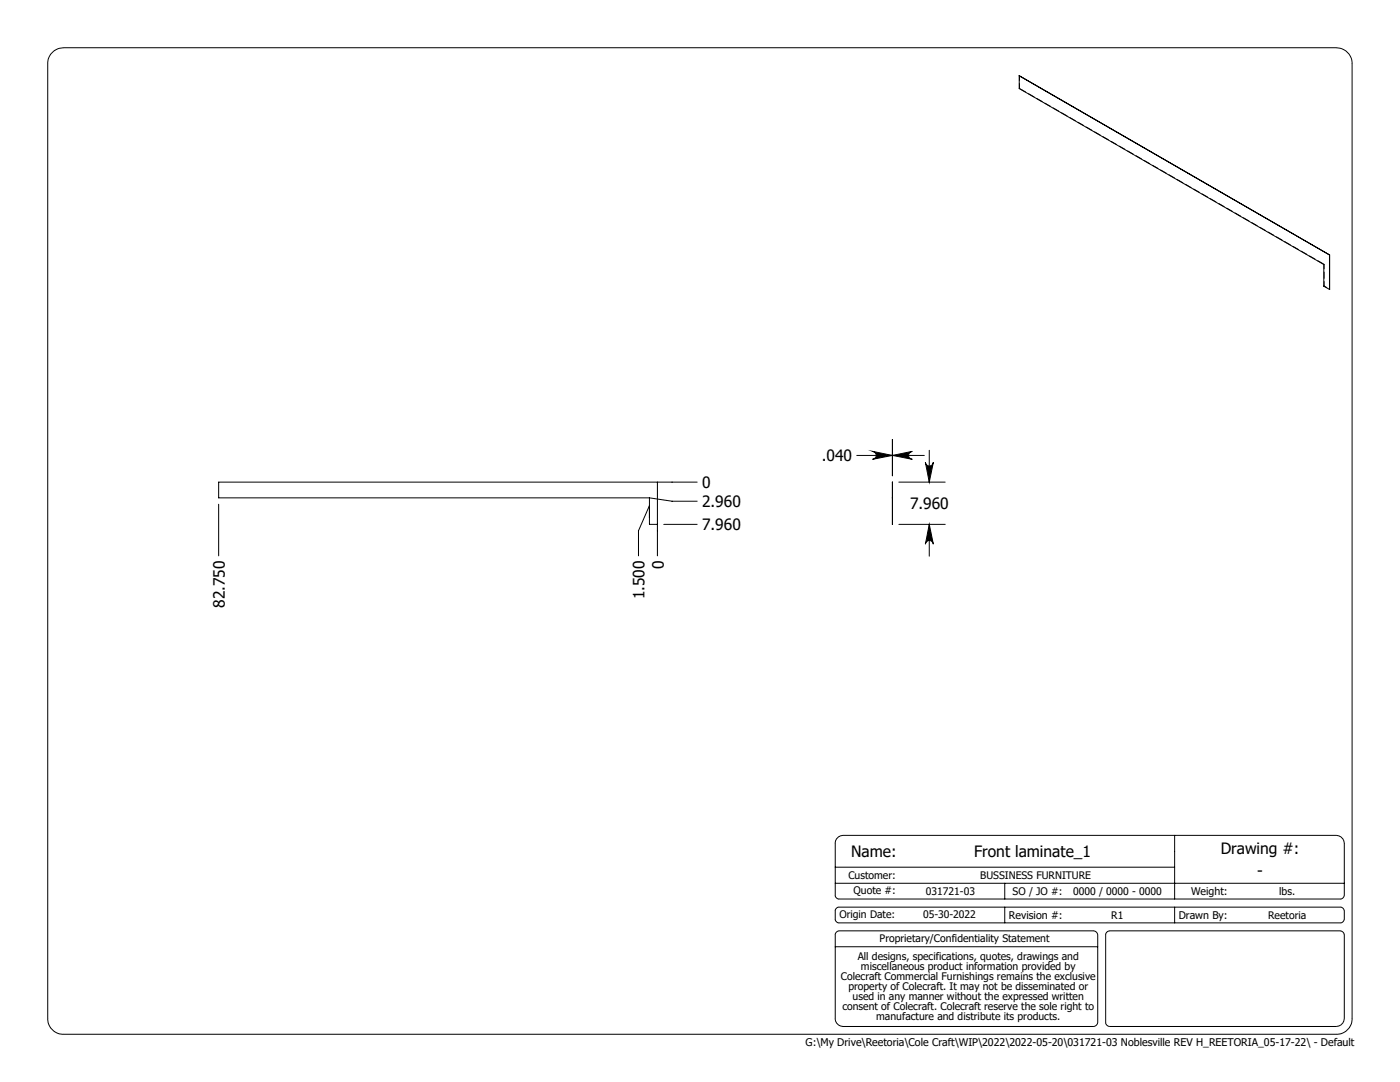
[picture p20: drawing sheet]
<svg xmlns="http://www.w3.org/2000/svg" width="279mm" height="216mm" viewBox="0 0 279 216" stroke-linecap="round" stroke-linejoin="round" font-family="sans-serif">
<defs><g id="words">
<g font-size="3.1">
<text x="164" y="92.1">.040</text>
<text x="140.1" y="97.4">0</text>
<text x="140.1" y="101.2">2.960</text>
<text x="181.6" y="101.6">7.960</text>
<text x="140.1" y="105.8">7.960</text>
<text x="132.5" y="113.6" transform="rotate(-90 132.5 113.6)">0</text>
<text x="128.7" y="119.6" transform="rotate(-90 128.7 119.6)">1.500</text>
<text x="44.9" y="121.3" transform="rotate(-90 44.9 121.3)">82.750</text>
<text x="169.9" y="171">Name:</text>
<text x="194.4" y="171">Front laminate_1</text>
<text x="243.6" y="170.4">Drawing #:</text>
<text x="250.9" y="174.7">-</text>
</g>
<g font-size="2.1">
<text x="169.3" y="175.3">Customer:</text>
<text x="170.3" y="178.5">Quote #:</text>
<text x="184.8" y="178.5">031721-03</text>
<text x="195.6" y="175.3">BUSSINESS FURNITURE</text>
<text x="202.1" y="178.5">SO / JO #:</text>
<text x="214.2" y="178.5">0000 / 0000 - 0000</text>
<text x="237.7" y="178.6">Weight:</text>
<text x="255.3" y="178.6">lbs.</text>
<text x="167.5" y="183.3">Origin Date:</text>
<text x="184.2" y="183.3">05-30-2022</text>
<text x="201.4" y="183.3">Revision #:</text>
<text x="221.8" y="183.3">R1</text>
<text x="235.2" y="183.3">Drawn By:</text>
<text x="253.1" y="183.3">Reetoria</text>
<text x="171.2" y="191.5">All designs, specifications, quotes, drawings and</text>
<text x="175.6" y="188.1">Proprietary/Confidentiality Statement</text>
<text x="167.8" y="195.5">Colecraft Commercial Furnishings remains the exclusive</text>
<text x="169.3" y="197.6">property of Colecraft. It may not be disseminated or</text>
<text x="171.8" y="193.5">miscellaneous product information provided by</text>
<text x="168.1" y="201.6">consent of Colecraft. Colecraft reserve the sole right to</text>
<text x="170.2" y="199.6">used in any manner without the expressed written</text>
<text x="174.9" y="203.6">manufacture and distribute its products.</text>
<text x="160.8" y="208.8">G:\My Drive\Reetoria\Cole Craft\WIP\2022\2022-05-20\031721-03 Noblesville REV H_REETORIA_05-17-22\ - Default</text>
</g>
</g></defs>
<g fill="none" stroke="#000" stroke-width=".2">
<path d="M10.2 10.8a3.3 3.3 0 0 1 2.5-1.3h254a3.2 3.2 0 0 1 3.1 3.2v190.5a3.1 3.1 0 0 1-3.1 3.2h-254a3.1 3.1 0 0 1-3.2-3.2v-190.5a2.93 2.93 0 0 1 .7-1.9zM265.4 50.9l-.1 6.8M265.4 50.9l-62-35.8v2.6l60.8 35.1v4.3l1.1 .6M129.6 99.3v5.3h1.6M129.6 99.3l4.5 .7h5M131.2 96.2v14.7M139.1 96.2h-95.5v3.1h86M171 90.9h13.5M174.1 90.1l4 .8-4 .8a.79 .79 0 0 0 .8-.8 .79 .79 0 0 0-.8-.8zM178.1 96.2v8.4zM178.1 87.7v7.2M178.1 99.3h.1"/>
<path d="M178.1 90.9l4-.8a.79 .79 0 0 0-.8 .8 .79 .79 0 0 0 .8 .8zM179.4 96.2h9.2M184.7 92.3a.79 .79 0 0 0 .8 .7 .79 .79 0 0 0 .8-.7l-.8 3.9zM185.5 89.9v6.3M43.6 100.6v10.3M129.6 100.9l-2.2 5v5M132.5 104.6h6.6M179.4 104.6h9.2M185.5 104.6v6.4M185.5 104.6l.8 4a.79 .79 0 0 0-.8-.8 .79 .79 0 0 0-.8 .8zM166.7 176.2h101.6M166.7 173h67.7"/>
<path d="M166.9 167.4l.5-.4 .8-.3h98.5a1.69 1.69 0 0 1 1.6 1.6v10.3a.85 .85 0 0 1-.8 .8h-100a.77 .77 0 0 1-.8-.8v-10.5zM200.5 176.2v3.2M234.4 166.7v12.7M166.7 188.9h52.4M166.9 186.1l.6-.4h50.8a.91 .91 0 0 1 .8 .8v17.5a.91 .91 0 0 1-.8 .8h-50.2a1.58 1.58 0 0 1-1.4-1.6v-16.8zM166.9 181.3l.4-.3h100.2a.83 .83 0 0 1 .8 .8v1.6a.85 .85 0 0 1-.8 .7h-100a.77 .77 0 0 1-.8-.7v-1.8zM200.5 181v3.1M220.8 186.1l.6-.4h46.1a.91 .91 0 0 1 .8 .8v16.7a1.68 1.68 0 0 1-1.6 1.6h-45.3a.85 .85 0 0 1-.7-.8v-17.6zM234.4 181v3.1"/>
</g>
<path d="M174.1 90.1l4 .8-4 .8a.79 .79 0 0 0 .8-.8 .79 .79 0 0 0-.8-.8zM178.1 90.9l4-.8a.79 .79 0 0 0-.8 .8 .79 .79 0 0 0 .8 .8zM185.5 104.6l.8 4a.79 .79 0 0 0-.8-.8 .79 .79 0 0 0-.8 .8zM184.7 92.3a.79 .79 0 0 0 .8 .7 .79 .79 0 0 0 .8-.7l-.8 3.9z" fill="#000"/>
<path d="M264.2 52.8l-60.8-35.2" fill="none" stroke="#000" stroke-width=".2" stroke-dasharray="1.3 .6" stroke-dashoffset="-.2"/>
<path d="M203.4 17.7v-.1M264.2 52.8h.1M264.2 57.1h.1" fill="none" stroke="#000" stroke-width=".2" stroke-dasharray="1.3 .6"/>
<path d="M264.2 57.1v-4.3" fill="none" stroke="#000" stroke-width=".2" stroke-dasharray="1.3 .6" stroke-dashoffset=".4"/>
<path d="M264.2 57.1l1.2 .6" fill="none" stroke="#000" stroke-width=".2" stroke-dasharray="1.3 .6" stroke-dashoffset=".6"/>
<path d="M203.4 17.6v-2.5" fill="none" stroke="#000" stroke-width=".2" stroke-dasharray="1.3 .6" stroke-dashoffset=".3"/>
<use href="#words"/>
</svg>
